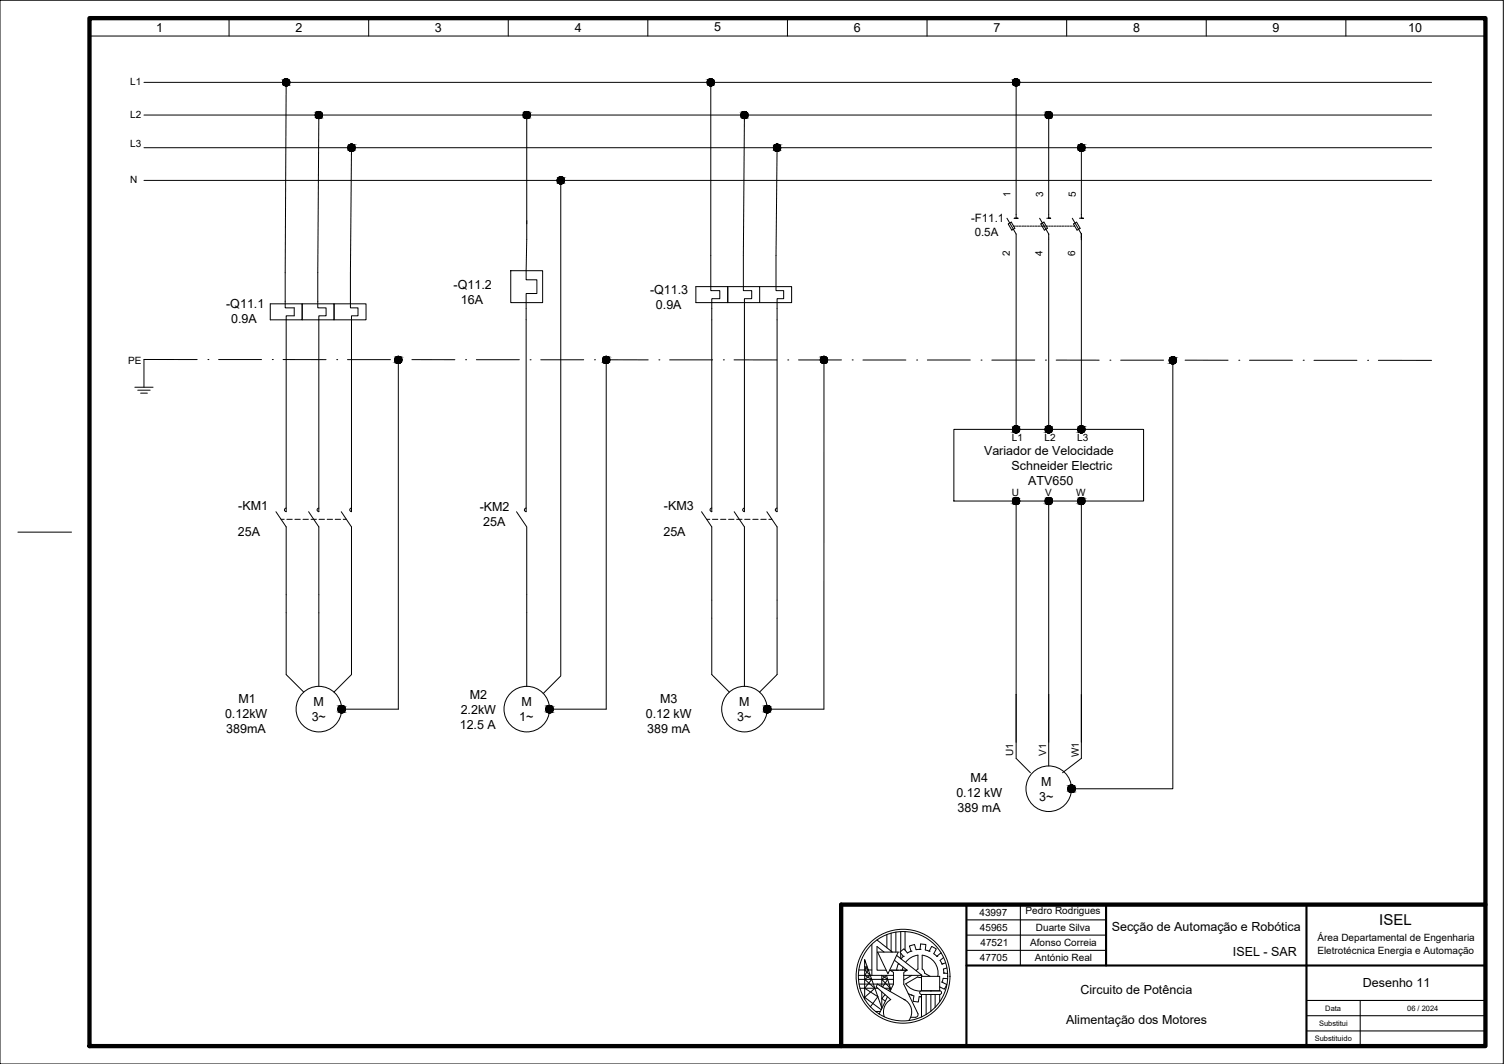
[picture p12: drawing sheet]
<svg xmlns="http://www.w3.org/2000/svg" width="420mm" height="297mm" viewBox="0 0 420 297" stroke-linecap="round" stroke-linejoin="round" font-family="sans-serif">
<defs><g id="words">
<text font-size="4.2" x="385.3" y="258.4">ISEL</text>
<g font-size="3.5">
<text x="43.6" y="8.8">1</text>
<text x="82.5" y="8.8">2</text>
<text x="121.5" y="8.8">3</text>
<text x="160.6" y="8.8">4</text>
<text x="199.5" y="8.8">5</text>
<text x="238.5" y="8.8">6</text>
<text x="277.5" y="8.8">7</text>
<text x="316.5" y="8.8">8</text>
<text x="355.5" y="8.8">9</text>
<text x="393.4" y="8.8">10</text>
<text x="126.7" y="80.8">-Q11.2</text>
<text x="181.6" y="82">-Q11.3</text>
<text x="63.2" y="86.1">-Q11.1</text>
<text x="128.7" y="85">16A</text>
<text x="183.2" y="86.2">0.9A</text>
<text x="64.6" y="90.3">0.9A</text>
<text x="274.9" y="126.9">Variador de Velocidade</text>
<text x="282.6" y="131.1">Schneider Electric</text>
<text x="287.2" y="135.3">ATV650</text>
<text x="66.6" y="142.5">-KM1</text>
<text x="134" y="142.6">-KM2</text>
<text x="185.5" y="142.5">-KM3</text>
<text x="66.4" y="149.6">25A</text>
<text x="135" y="146.8">25A</text>
<text x="185.3" y="149.6">25A</text>
<text x="66.6" y="196.3">M1</text>
<text x="87.6" y="197.1">M</text>
<text x="131.2" y="195.2">M2</text>
<text x="145.7" y="197.1">M</text>
<text x="184.4" y="196.2">M3</text>
<text x="206.5" y="197.1">M</text>
<text x="62.9" y="200.5">0.12kW</text>
<text x="87.1" y="201.3">3~</text>
<text x="128.4" y="203.5">12.5 A</text>
<text x="128.7" y="199.4">2.2kW</text>
<text x="145" y="201.3">1~</text>
<text x="180.4" y="200.4">0.12 kW</text>
<text x="206" y="201.3">3~</text>
<text x="63.2" y="204.6">389mA</text>
<text x="180.8" y="204.6">389 mA</text>
<text x="271.1" y="218.4">M4</text>
<text x="290.9" y="219.3">M</text>
<text x="267.2" y="222.5">0.12 kW</text>
<text x="267.5" y="226.7">389 mA</text>
<text x="290.3" y="223.5">3~</text>
<text x="310.6" y="259.8">Secção de Automação e Robótica</text>
<text x="344.4" y="266.9">ISEL - SAR</text>
<text x="380.7" y="275.7">Desenho 11</text>
<text x="301.8" y="277.6">Circuito de Potência</text>
<text x="297.8" y="285.9">Alimentação dos Motores</text>
</g>
<g font-size="3.2">
<text x="271.3" y="62">-F11.1</text>
<text x="272.3" y="65.9">0.5A</text>
</g>
<g font-size="2.8">
<text x="36.4" y="23.7">L1</text>
<text x="36.4" y="32.8">L2</text>
<text x="36.4" y="41">L3</text>
<text x="36.4" y="51.1">N</text>
<text x="282.3" y="54.9" transform="rotate(-90 282.3 54.9)">1</text>
<text x="291.4" y="55" transform="rotate(-90 291.4 55)">3</text>
<text x="300.5" y="55" transform="rotate(-90 300.5 55)">5</text>
<text x="282.1" y="71.4" transform="rotate(-90 282.1 71.4)">2</text>
<text x="291.2" y="71.4" transform="rotate(-90 291.2 71.4)">4</text>
<text x="300.3" y="71.4" transform="rotate(-90 300.3 71.4)">6</text>
<text x="35.8" y="101.6">PE</text>
<text x="282.7" y="123.1">L1</text>
<text x="291.8" y="123.1">L2</text>
<text x="300.9" y="123.1">L3</text>
<text x="282.6" y="138.5">U</text>
<text x="292" y="138.5">V</text>
<text x="300.6" y="138.6">W</text>
<text x="283.1" y="211.2" transform="rotate(-90 283.1 211.2)">U1</text>
<text x="292.2" y="211" transform="rotate(-90 292.2 211)">V1</text>
<text x="301.3" y="211.4" transform="rotate(-90 301.3 211.4)">W1</text>
<text x="273.6" y="255.6">43997</text>
<text x="286.5" y="255.3">Pedro Rodrigues</text>
<text x="273.7" y="259.9">45965</text>
<text x="289.4" y="259.9">Duarte Silva</text>
<text x="368.1" y="262.7">Área Departamental de Engenharia</text>
<text x="273.7" y="268.4">47705</text>
<text x="273.9" y="264.2">47521</text>
<text x="287.8" y="264.2">Afonso Correia</text>
<text x="289.1" y="268.4">António Real</text>
<text x="368" y="266.2">Eletrotécnica Energia e Automação</text>
</g>
<g font-size="2.1">
<text x="368.5" y="286.4">Substitui</text>
<text x="370.2" y="282.2">Data</text>
<text x="393.1" y="282.2">06 / 2024</text>
<text x="367.3" y="290.7">Substituido</text>
</g>
</g></defs>
<!-- layer: LEGENDA -->
<path d="M25 5.1h390v286.9h-390zM235 252.5h180" fill="none" stroke="#000" stroke-width="1.2"/>
<!-- layer: 0 -->
<g fill="none" stroke="#000" stroke-width=".28">
<path d="M0 .1h420v296.9h-420zM25 10.1v-5v5M25 10.1h390M64 5.1v5M103 5.1v5M142 5.1v5M181 5.1v5M220 5.1v5M259 5.1v5M298 5.1v5M337 5.1v5M376 5.1v5"/>
<path d="M40.2 23h359.7M40.2 32.1h359.7M79.9 23l-.2 62.9h2.5v2.3h-2.3v54.7M89.1 32.1l-.3 53.8h2.3v2.3h-2v54.7M147.2 32.1l-.2 46h3v3.8h-3v61M198.6 23v58.1h2.5v2.3h-2.3v59.5M208 32.1l-.3 49h2.3v2.3h-2v59.5M283.9 23v37.9h-.6M293 32.1v28.8h.5h-1.1M40.2 41.2h359.7M40.2 50.4h359.7M98.2 41.2l-.3 44.7h2.1v2.3h-1.8v54.7"/>
<path d="M156.7 50.4v138.3l-4.9 4.9M217.1 41.2l-.3 39.9h2.1v2.3h-1.8v59.5M302.1 41.2v19.7h.5h-1M142.7 75.6h8.9v8.9h-8.9zM281.3 60.9l2.6 4.4v54.6M281.6 62.5l.9-.5 1 1.7-.8 .5zM283.2 63.1h.5M284 63.1h.5M284.4 60.9h-.5h.5M284.7 63.1h.5M285.5 63.1h.5M286.2 63.1h.5"/>
<path d="M287 63.1h.4M287.7 63.1h.5M288.5 63.1h.4M289.2 63.1h.5M289.9 63.1h.5M290.4 60.9l2.6 4.4v54.6M290.7 63.1h.5M290.8 62.5l.8-.5 1 1.7-.8 .5zM291.4 63.1h.6M292.2 63.1h.5M292.9 63.1h.6M293 65.3h.1"/>
<path d="M293.7 63.1h.5M294.4 63.1h.6M295.2 63.1h.5M296 63.1h.5M296.7 63.1h.5M297.5 63.1h.4M298.2 63.1h.5M299 63.1h.4M299.6 60.9l2.5 4.4M299.7 63.1h.5M299.9 62.5l.9-.5 1 1.7-.9 .5zM302.1 66.4v.5"/>
<path d="M302.1 65.3v1.1M302.1 66.4h.1M302.1 65.3h.1M302.1 65.3v54.6M75.5 84.8h8.9v4.5h-8.9zM84.4 84.8h8.9v4.5h-8.9zM93.3 84.8h9v4.5h-9zM194.4 80h8.9v4.5h-8.9zM203.3 80h8.9v4.5h-8.9zM212.2 80h8.9v4.5h-8.9M37.7 108.1h5.1M38.5 108.9h3.5"/>
<path d="M39.3 109.8h1.9M40.2 100.4v7.7M111.3 100.5v97.5M169.4 100.5v97.5M230.2 100.4v97.6M266.5 119.9h53v20h-53zM327.6 100.6v119.6h-28.3M283.9 139.9v71.8l3.9 4M293 139.9v73.9M302.1 139.9v71.8l-5.3 4M5 148.6h15M77.1 142.9l2.8 4.2v41.2l5 4.9"/>
<path d="M78.5 145h.9M80 141.8a.5 .5 0 0 0-.5 .5 .5 .5 0 0 0 .5 .5M80.1 145h1.5M82.4 145h1.5M84.6 145h1.5M86.2 142.9l2.9 4.2v44.5M86.9 145h1.5M89.1 141.8a.5 .5 0 0 0-.5 .5 .5 .5 0 0 0 .5 .5M89.1 145h1.5M91.4 145h1.5M93.6 145h1.5M95.3 142.9l2.9 4.2v41.2l-4.9 4.9"/>
<path d="M95.9 145h.9M98.2 141.8a.5 .5 0 0 0-.5 .5 .5 .5 0 0 0 .5 .5M144.3 142.9l2.9 4.2v44.5M147 141.8a.5 .5 0 0 0-.5 .5 .5 .5 0 0 0 .5 .5M196 142.9l2.8 4.2v41.2l5 4.9M197.4 145h.9M198.9 141.8a.5 .5 0 0 0-.5 .5 .5 .5 0 0 0 .5 .5M199 145h1.5M201.3 145h1.5M203.5 145h1.5M205.1 142.9l2.9 4.2v44.5M205.8 145h1.5"/>
<path d="M208 141.8a.5 .5 0 0 0-.5 .5 .5 .5 0 0 0 .5 .5M208 145h1.5M210.3 145h1.5M212.5 145h1.5M214.2 142.9l2.9 4.2v41.2l-4.9 4.9M214.8 145h.8M217.1 141.8a.5 .5 0 0 0-.5 .5 .5 .5 0 0 0 .5 .5M298.7 219.9l.2 .3M298.9 219.9l-.2 .3M299.1 219.9l.1 .3M299.3 219.9v.3M299.5 219.9l-.1 .3"/>
<path d="M299.6 219.9v.3M299.7 219.9l-.1 .2M299 220v.2M299.7 220l.1 .2M239.8 272.3h9.8M239.8 273.4h9.8M239.9 270.8h3.7M240 274.7h9.6M240.2 275.9h5M241.6 278.9v-11l4.7 13.5M241.6 269.7l1 1.1-1 1.5 1.9 1.1-1.9 2.5 3.6 2.3-2.1 2.9M242.2 269.7l-.6 1.1 1.5 1.5-1.5 1.1 2.8 2.5-2.8 2.5 4.6 3.5"/>
<path d="M243.6 263.6v8.7M245 262.4l4.3 3.4M245.2 265.8h5.7l-2.8 6.1zM246.3 275.4v-3.1l1.7 1.1-1.5 2.2M246.3 276.9v4.6M247 265.8l-2-1.5v6.6h2.6M247.1 275.9h1.6l-2.4-2.5 1.3-1.1 1.3 4M247.2 277.7l-.9 1.1 1 .7M247.8 260.9v3.7M247.9 278.3l-2.3 4.8M248.7 270.9l.9 .6v3.3M248.7 275.9l-.5 .6"/>
<path d="M248.9 260.5v5.3M249.6 274.8l-1 2M249.9 268.1l3.5 2.8h-4.9M250.3 260.2v5.6M250.5 266.7l7.1 5.6h-5.1M250.9 269.1h.1M251 269l-.5 1.9M251.4 270.9h2l-.9 .6v3.3l3.9 8.2v.5l-.5 .5h-1.5M251.6 260.1v5.5M251.6 266.1v1.5M252.3 270l-.2 .9M252.3 267h.1"/>
<path d="M252.4 267l-.7 .7M252.5 279a3.9 3.9 0 0 1 1.4 5.9M252.8 260.1v5.1M252.9 279.2l-7.8-4.5-.3 .8 4 3.5a3.9 3.9 0 0 0-1.8 4.9M253 268.7l1.8-1.5 1.6-.5v3.8l-.5 .5M253.7 277.4l1.6 .6-.2 1.5 1.4 .2 .3-1.4h.6M254.5 265.5l-1 .6-1-1.2-1.1 .9 .9 1.2M254.5 277.8h.1M254.5 265.5h.1M254.7 272.3l-2.2 1.3M257 278.3h.1M257 265h.1"/>
<path d="M257 265l.2-1.5 1.5 .2-.2 1.5 1.1 .3M257 265l-1.1 .1-.4-1.4-1.4 .4 .4 1.4M257.4 272.6h5.1v4h-5.1zM257.4 277.6v6.3M257.4 277.6h5.1M257.4 276.6h5.1M257.4 272.8l-1-.1-3.4 2 1.5 1.3 1.3 .5 1.4 .2M257.4 276.6a.52 .52 0 0 0-.5 .5 .52 .52 0 0 0 .5 .5M258.7 277.6v5.6M259.6 265.5l.7-1.3 1.3 .7-.7 1.3 .8 .8M259.6 265.5h.1M260.1 277.6v4.7"/>
<path d="M261.2 277.6v3.6M261.7 267h.1M262 272.6a5 5 0 0 0-4.4-5.9v3.8l.5 .5 .2 .7 1.5 .9M262.5 277.6v2.1M262.5 276.6a.52 .52 0 0 1 .5 .5 .52 .52 0 0 1-.5 .5M263 266.2l-.1-.2-1.2 1M263.1 274.2l1.4 .7-.7 1.3-1.3-.7M263.1 269.1h.1M263.1 274.2h.1M263.5 273.1l1.2 .1M263.5 273.1l-.4 1.1M263.6 267.3l-1 .8 .5 1"/>
<path d="M263.6 271.7h.1M263.6 271.7h1.1M264.2 268.8l-1.1 .3M264.5 270.2l-.9 .3 .1 1.1M244.6 282.4h1.3"/>
<circle cx="89.1" cy="198" r="6.4"/>
<circle cx="147.2" cy="198" r="6.4"/>
<circle cx="208" cy="198" r="6.4"/>
<circle cx="293" cy="220.2" r="6.4"/>
<circle cx="252.3" cy="272.5" r="12.5"/>
<circle cx="252.3" cy="272.5" r="13.1"/>
</g>
<!-- layer: LEGENDA -->
<path d="M270 252.5v39.5M309 252.5v17M365 252.5v39.5M270 269.5h145" fill="none" stroke="#000" stroke-width=".59"/>
<path d="M270 256.8h39M285.1 252.5v17M270 265.3h39M270 261.1h39M365 279.3h50M365 283.6h50M365 287.8h50" fill="none" stroke="#000" stroke-width=".3"/>
<!-- layer: 0 -->
<path d="M380 279.3v12.7" fill="none" stroke="#000" stroke-width=".3"/>
<path d="M235 252.5v39.5" fill="none" stroke="#000" stroke-width="1.2"/>
<!-- layer: PE -->
<g fill="none" stroke="#000" stroke-width=".28">
<path d="M40.2 100.4h14.9M58.1 100.4h.1M61.1 100.4h12M76.1 100.4h.1M79.1 100.4h12M94.1 100.4h.1M97.1 100.4h12M112.1 100.4h.1M115.1 100.4h12M130.1 100.4h.1M133.1 100.4h12M148.1 100.4h.1"/>
<path d="M151.1 100.4h12M166.1 100.4h.1M169.1 100.4l12 .1M184.1 100.5h.1M187.1 100.5h12M202.1 100.5h.1M205.1 100.5h12M220.1 100.5h.1M223.1 100.5h12M238.1 100.5h.1M241.1 100.5h12M256.1 100.5h.1"/>
<path d="M259.1 100.5h12M274.1 100.5h.1M277.1 100.5h12M292.1 100.5h.1M295.1 100.5h12M310.1 100.5h.1M313.1 100.5h12M328.1 100.5h.1M331.1 100.5l12 .1M346.1 100.6h.1M349.1 100.6h12M364.1 100.6h.1"/>
<path d="M367.1 100.6h12M382.1 100.6h.1M385.1 100.6h14.8M95.4 198h15.9M153.5 198h15.9M214.3 198h15.9"/>
</g>
<!-- layer: 0 -->
<g fill="#000" stroke="#000" stroke-width=".28">
<path d="M79.7 24h.5zM79.8 22h.3zM88.9 33.1h.4zM88.9 31.1h.3zM146.9 33.1h.5zM147 31.1h.3zM198.3 24h.5zM198.4 22h.3zM207.8 33.1h.4zM207.8 31.1h.3zM283.6 24h.5zM283.7 22h.3z"/>
<path d="M292.8 33.1h.4zM292.8 31.1h.3zM98 42.2h.4zM98 40.2h.3zM156.4 51.3h.5zM156.5 49.4h.3zM216.9 42.2h.4zM216.9 40.2h.3zM301.9 42.2h.4zM302 40.2h.2zM111.1 99.5h.3zM169.2 99.5h.3z"/>
<path d="M230 99.5h.3zM327.5 99.6h.2zM111.1 101.5h.4zM169.1 101.5h.5zM230 101.5h.4zM283.7 118.9h.3zM292.8 118.9h.3zM302 118.9h.2zM327.4 101.6h.5zM283.6 120.8h.5zM283.7 138.9h.3zM292.8 120.8h.4z"/>
<path d="M292.8 138.9h.3zM301.9 120.8h.4zM302 138.9h.2zM283.6 140.9h.5zM292.8 140.9h.4zM301.9 140.9h.4z"/>
<path d="M79.7 24h.4zM79.8 24h.3z"/>
<path d="M79.8 22h.4zM79.7 22h.5z"/>
<path d="M79.7 22l.6 .1zM79.6 22.1h.7z"/>
<path d="M79.6 22.1h.8zM79.5 22.1h.9z"/>
<path d="M79.6 23.9h.7zM79.6 23.9l.6 .1z"/>
<path d="M79.5 22.1h.9zM79.5 22.1h.9z"/>
<path d="M79.5 23.9h.9zM79.5 23.9h.8z"/>
<path d="M79.5 22.1l1 .1zM79.4 22.2h1.1z"/>
<path d="M79.5 23.9h.9zM79.5 23.9h.9z"/>
<path d="M79.4 22.2l1.2 .1zM79.3 22.3h1.3z"/>
<path d="M79.4 23.8h1.1zM79.4 23.8l1 .1z"/>
<path d="M79.3 22.3h1.4zM79.2 22.3h1.5z"/>
<path d="M79.3 23.8h1.3zM79.3 23.8h1.2z"/>
<path d="M79.2 22.3l1.5 .1zM79.2 22.4h1.5z"/>
<path d="M79.2 23.7h1.5zM79.2 23.7l1.4 .1z"/>
<path d="M79.2 22.4l1.6 .1zM79.2 22.4l1.6 .1z"/>
<path d="M79.2 23.6h1.5zM79.2 23.6l1.5 .1z"/>
<path d="M79.1 22.5h1.7zM79.1 22.5h1.7z"/>
<path d="M79.1 23.5h1.7zM79.1 23.5l1.6 .1z"/>
<path d="M79.1 22.5l1.8 .1zM79.1 22.5l1.8 .1z"/>
<path d="M79.1 23.5h1.7zM79.1 23.5h1.7z"/>
<path d="M79 22.6l1.9 .1zM79 22.6l1.9 .1z"/>
<path d="M79 23.4h1.9zM79 23.4l1.8 .1z"/>
<path d="M79 22.7l1.9 .1zM79 22.7l1.9 .1z"/>
<path d="M79 23.3h1.9zM79 23.3l1.9 .1z"/>
<path d="M79 22.8l1.9 .1zM79 22.8l1.9 .1z"/>
<path d="M79 22.9l1.9 .1zM79 22.9l1.9 .1z"/>
<path d="M79 23l1.9 .1zM79 23l1.9 .1z"/>
<path d="M79 23.1l1.9 .1zM79 23.1l1.9 .1z"/>
<path d="M79 23.2h1.9zM79 23.2l1.9 .1z"/>
<path d="M88.9 33.1h.3zM88.9 33.1h.3z"/>
<path d="M88.9 31.1h.4zM88.9 31.1h.4z"/>
<path d="M88.9 31.1l.5 .1zM88.8 31.2h.6z"/>
<path d="M88.8 31.2h.7zM88.7 31.2h.8z"/>
<path d="M88.8 33.1h.6zM88.8 33.1h.5z"/>
<path d="M88.7 31.2h.9zM88.6 31.2h1z"/>
<path d="M88.7 33h.8zM88.7 33l.7 .1z"/>
<path d="M88.6 31.2l1 .1zM88.6 31.2l1 .1z"/>
<path d="M88.6 33h1zM88.6 33h.9z"/>
<path d="M88.5 31.3l1.2 .1zM88.4 31.4h1.3z"/>
<path d="M88.5 32.9h1.1zM88.5 32.9l1.1 .1z"/>
<path d="M88.4 31.4h1.4zM88.4 31.4h1.4z"/>
<path d="M88.4 32.9h1.3zM88.4 32.9h1.2z"/>
<path d="M88.3 31.4l1.6 .1zM88.3 31.5h1.6z"/>
<path d="M88.3 32.8h1.5zM88.3 32.8l1.4 .1z"/>
<path d="M88.3 31.5l1.6 .1zM88.3 31.5l1.6 .1z"/>
<path d="M88.3 32.7h1.6zM88.3 32.7l1.5 .1z"/>
<path d="M88.2 31.6l1.8 .1zM88.2 31.6l1.8 .1z"/>
<path d="M88.2 32.7h1.7zM88.2 32.7h1.7z"/>
<path d="M88.2 31.7l1.8 .1zM88.2 31.7l1.8 .1z"/>
<path d="M88.2 32.6h1.8zM88.2 32.6l1.7 .1z"/>
<path d="M88.1 31.8h1.9zM88.1 31.8h1.9z"/>
<path d="M88.1 32.5h1.9zM88.1 32.5l1.9 .1z"/>
<path d="M88.1 31.8l1.9 .1zM88.1 31.8l1.9 .1z"/>
<path d="M88.1 32.4h1.9zM88.1 32.4l1.9 .1z"/>
<path d="M88.1 31.9l2 .1zM88.1 31.9l2 .1z"/>
<path d="M88.1 32.3h1.9zM88.1 32.3l1.9 .1z"/>
<path d="M88.1 32l2 .1zM88.1 32l2 .1z"/>
<path d="M88.1 32.1l2 .1zM88.1 32.1l2 .1z"/>
<path d="M88.1 32.2h2zM88.1 32.2l1.9 .1z"/>
<path d="M146.9 33.1h.4zM147 33.1h.3z"/>
<path d="M147 31.1h.4zM146.9 31.1h.5z"/>
<path d="M146.9 31.1l.6 .1zM146.8 31.2h.7z"/>
<path d="M146.8 31.2h.8zM146.7 31.2h.9z"/>
<path d="M146.8 33.1h.7zM146.8 33.1h.6z"/>
<path d="M146.7 31.2h.9zM146.6 31.2h1z"/>
<path d="M146.7 33h.9zM146.7 33l.8 .1z"/>
<path d="M146.6 31.2l1.1 .1zM146.6 31.3h1.1z"/>
<path d="M146.6 33h1zM146.6 33h1z"/>
<path d="M146.6 31.3l1.2 .1zM146.5 31.4h1.3z"/>
<path d="M146.6 32.9h1.1zM146.6 32.9l1 .1z"/>
<path d="M146.5 31.4h1.4zM146.5 31.4h1.4z"/>
<path d="M146.5 32.9h1.3zM146.5 32.9h1.2z"/>
<path d="M146.4 31.4l1.5 .1zM146.4 31.4l1.5 .1z"/>
<path d="M146.4 32.8h1.5zM146.4 32.8l1.4 .1z"/>
<path d="M146.4 31.5l1.6 .1zM146.4 31.5l1.6 .1z"/>
<path d="M146.4 32.7h1.5zM146.4 32.7l1.5 .1z"/>
<path d="M146.3 31.6l1.7 .1zM146.3 31.6l1.7 .1z"/>
<path d="M146.3 32.7h1.7zM146.3 32.7h1.6z"/>
<path d="M146.3 31.7l1.8 .1zM146.3 31.7l1.8 .1z"/>
<path d="M146.3 32.6h1.7zM146.3 32.6l1.7 .1z"/>
<path d="M146.2 31.8h1.9zM146.2 31.8h1.9z"/>
<path d="M146.2 32.5h1.9zM146.2 32.5l1.8 .1z"/>
<path d="M146.2 31.8l1.9 .1zM146.2 31.8l1.9 .1z"/>
<path d="M146.2 32.4h1.9zM146.2 32.4l1.9 .1z"/>
<path d="M146.2 31.9l1.9 .1zM146.2 31.9l1.9 .1z"/>
<path d="M146.2 32.3h1.9zM146.2 32.3l1.9 .1z"/>
<path d="M146.2 32l1.9 .1zM146.2 32l1.9 .1z"/>
<path d="M146.2 32.1l1.9 .1zM146.2 32.1l1.9 .1z"/>
<path d="M146.2 32.2h1.9zM146.2 32.2l1.9 .1z"/>
<path d="M198.3 24h.4zM198.4 24h.3z"/>
<path d="M198.4 22h.4zM198.3 22h.5z"/>
<path d="M198.3 22l.6 .1zM198.2 22.1h.7z"/>
<path d="M198.2 22.1h.8zM198.1 22.1h.9z"/>
<path d="M198.2 23.9h.7zM198.2 23.9l.6 .1z"/>
<path d="M198.1 22.1h1zM198.1 22.1h1z"/>
<path d="M198.1 23.9h.9zM198.1 23.9h.8z"/>
<path d="M198.1 22.1l1 .1zM198.1 22.1l1 .1z"/>
<path d="M198.1 23.9h1zM198.1 23.9h.9z"/>
<path d="M198 22.2l1.2 .1zM197.9 22.3h1.3z"/>
<path d="M198 23.8h1.1zM198 23.8l1.1 .1z"/>
<path d="M197.9 22.3h1.4zM197.9 22.3h1.4z"/>
<path d="M197.9 23.8h1.3zM197.9 23.8h1.2z"/>
<path d="M197.8 22.3l1.5 .1zM197.8 22.4h1.5z"/>
<path d="M197.8 23.7h1.5zM197.8 23.7l1.4 .1z"/>
<path d="M197.8 22.4l1.6 .1zM197.8 22.4l1.6 .1z"/>
<path d="M197.8 23.6h1.5zM197.8 23.6l1.5 .1z"/>
<path d="M197.7 22.5h1.7zM197.7 22.5h1.7z"/>
<path d="M197.7 23.5h1.7zM197.7 23.5l1.6 .1z"/>
<path d="M197.7 22.5l1.8 .1zM197.7 22.5l1.8 .1z"/>
<path d="M197.7 23.5h1.7zM197.7 23.5h1.7z"/>
<path d="M197.6 22.6l1.9 .1zM197.6 22.6l1.9 .1z"/>
<path d="M197.6 23.4h1.9zM197.6 23.4l1.8 .1z"/>
<path d="M197.6 22.7l1.9 .1zM197.6 22.7l1.9 .1z"/>
<path d="M197.6 23.3h1.9zM197.6 23.3l1.9 .1z"/>
<path d="M197.6 22.8l1.9 .1zM197.6 22.8l1.9 .1z"/>
<path d="M197.6 22.9l2 .1zM197.6 22.9l2 .1z"/>
<path d="M197.6 23.1l1.9 .1zM197.6 23.1l1.9 .1z"/>
<path d="M197.6 23.2h1.9zM197.6 23.2l1.9 .1z"/>
<path d="M197.6 23h2zM197.6 23l1.9 .1z"/>
<path d="M207.8 33.1h.3zM207.8 33.1h.3z"/>
<path d="M207.8 31.1h.4zM207.8 31.1h.4z"/>
<path d="M207.8 31.1l.5 .1zM207.6 31.2h.7z"/>
<path d="M207.6 31.2h.8zM207.6 31.2h.8z"/>
<path d="M207.6 33.1h.7zM207.6 33.1h.6z"/>
<path d="M207.6 31.2h.8zM207.5 31.2h.9z"/>
<path d="M207.6 33h.8zM207.6 33l.7 .1z"/>
<path d="M207.5 31.2l1.1 .1zM207.4 31.3h1.2z"/>
<path d="M207.5 33h.9zM207.5 33h.9z"/>
<path d="M207.4 31.3l1.2 .1zM207.3 31.4h1.3z"/>
<path d="M207.4 32.9h1.2zM207.4 32.9l1 .1z"/>
<path d="M207.3 31.4h1.4zM207.3 31.4h1.4z"/>
<path d="M207.3 32.9h1.3zM207.3 32.9h1.3z"/>
<path d="M207.2 31.4l1.5 .1zM207.2 31.4l1.5 .1z"/>
<path d="M207.2 32.8h1.5zM207.2 32.8l1.4 .1z"/>
<path d="M207.2 31.5l1.6 .1zM207.2 31.5l1.6 .1z"/>
<path d="M207.2 32.7h1.5zM207.2 32.7l1.5 .1z"/>
<path d="M207.1 31.6l1.8 .1zM207.1 31.6l1.8 .1z"/>
<path d="M207.1 32.7h1.7zM207.1 32.7h1.6z"/>
<path d="M207.1 31.7l1.8 .1zM207.1 31.7l1.8 .1z"/>
<path d="M207.1 32.6h1.8zM207.1 32.6l1.7 .1z"/>
<path d="M207.1 31.8h1.8zM207.1 31.8h1.8z"/>
<path d="M207.1 32.5h1.8zM207.1 32.5l1.8 .1z"/>
<path d="M207 31.8l2 .1zM207 31.8l2 .1z"/>
<path d="M207 32.4h1.9zM207 32.4l1.9 .1z"/>
<path d="M207 31.9l2 .1zM207 31.9l2 .1z"/>
<path d="M207 32l2 .1zM207 32l2 .1z"/>
<path d="M207 32.1l2 .1zM207 32.1l2 .1z"/>
<path d="M207 32.2l2 .1zM207 32.2l2 .1z"/>
<path d="M207 32.3h2zM207 32.3l1.9 .1z"/>
<path d="M283.6 24h.4zM283.7 24h.3z"/>
<path d="M283.7 22h.4zM283.6 22h.5z"/>
<path d="M283.6 22l.6 .1zM283.5 22.1h.7z"/>
<path d="M283.5 22.1h.8zM283.4 22.1h.9z"/>
<path d="M283.5 23.9h.7zM283.5 23.9l.6 .1z"/>
<path d="M283.4 22.1h1zM283.4 22.1h1z"/>
<path d="M283.4 23.9h.9zM283.4 23.9h.8z"/>
<path d="M283.4 22.1l1 .1zM283.4 22.1l1 .1z"/>
<path d="M283.4 23.9h1zM283.4 23.9h.9z"/>
<path d="M283.3 22.2l1.2 .1zM283.2 22.3h1.3z"/>
<path d="M283.3 23.8h1.1zM283.3 23.8l1.1 .1z"/>
<path d="M283.2 22.3h1.4zM283.2 22.3h1.4z"/>
<path d="M283.2 23.8h1.3zM283.2 23.8h1.2z"/>
<path d="M283.1 22.3l1.5 .1zM283.1 22.4h1.5z"/>
<path d="M283.1 23.7h1.5zM283.1 23.7l1.4 .1z"/>
<path d="M283.1 22.4l1.6 .1zM283.1 22.4l1.6 .1z"/>
<path d="M283.1 23.6h1.5zM283.1 23.6l1.5 .1z"/>
<path d="M283 22.5h1.7zM283 22.5h1.7z"/>
<path d="M283 23.5h1.7zM283 23.5l1.6 .1z"/>
<path d="M283 22.5l1.8 .1zM283 22.5l1.8 .1z"/>
<path d="M283 23.5h1.7zM283 23.5h1.7z"/>
<path d="M282.9 22.6l1.9 .1zM282.9 22.6l1.9 .1z"/>
<path d="M282.9 23.4h1.9zM282.9 23.4l1.8 .1z"/>
<path d="M282.9 22.7l1.9 .1zM282.9 22.7l1.9 .1z"/>
<path d="M282.9 23.3h1.9zM282.9 23.3l1.9 .1z"/>
<path d="M282.9 22.8l1.9 .1zM282.9 22.8l1.9 .1z"/>
<path d="M282.9 22.9l2 .1zM282.9 22.9l2 .1z"/>
<path d="M282.9 23.1l1.9 .1zM282.9 23.1l1.9 .1z"/>
<path d="M282.9 23.2h1.9zM282.9 23.2l1.9 .1z"/>
<path d="M282.9 23h2zM282.9 23l1.9 .1z"/>
<path d="M292.8 33.1h.3zM292.8 33.1h.3z"/>
<path d="M292.8 31.1h.4zM292.8 31.1h.4z"/>
<path d="M292.8 31.1l.5 .1zM292.7 31.2h.6z"/>
<path d="M292.7 31.2h.7zM292.6 31.2h.8z"/>
<path d="M292.7 33.1h.6zM292.7 33.1h.5z"/>
<path d="M292.6 31.2h.9zM292.5 31.2h1z"/>
<path d="M292.6 33h.8zM292.6 33l.7 .1z"/>
<path d="M292.5 31.2l1.1 .1zM292.4 31.3h1.2z"/>
<path d="M292.5 33h1zM292.5 33h.9z"/>
<path d="M292.4 31.3l1.2 .1zM292.3 31.4h1.3z"/>
<path d="M292.4 32.9h1.2zM292.4 32.9l1.1 .1z"/>
<path d="M292.3 31.4h1.4zM292.3 31.4h1.4z"/>
<path d="M292.3 32.9h1.3zM292.3 32.9h1.3z"/>
<path d="M292.3 31.4l1.5 .1zM292.2 31.5h1.6z"/>
<path d="M292.3 32.8h1.4zM292.3 32.8l1.3 .1z"/>
<path d="M292.2 31.5l1.6 .1zM292.2 31.5l1.6 .1z"/>
<path d="M292.2 32.7h1.6zM292.2 32.7l1.5 .1z"/>
<path d="M292.1 31.6l1.8 .1zM292.1 31.6l1.8 .1z"/>
<path d="M292.1 32.7h1.7zM292.1 32.7h1.7z"/>
<path d="M292.1 31.7l1.8 .1zM292.1 31.7l1.8 .1z"/>
<path d="M292.1 32.6h1.8zM292.1 32.6l1.7 .1z"/>
<path d="M292.1 31.8h1.8zM292.1 31.8h1.8z"/>
<path d="M292.1 32.5h1.8zM292.1 32.5l1.8 .1z"/>
<path d="M292 31.8l2 .1zM292 31.8l2 .1z"/>
<path d="M292 32.4h1.9zM292 32.4l1.9 .1z"/>
<path d="M292 31.9l2 .1zM292 31.9l2 .1z"/>
<path d="M292 32l2 .1zM292 32l2 .1z"/>
<path d="M292 32.2l2 .1zM292 32.2l2 .1z"/>
<path d="M292 32.3h2zM292 32.3l1.9 .1z"/>
<path d="M292 32.1h2zM292 32.1l2 .1z"/>
<path d="M98 42.2h.3zM98 42.2h.3z"/>
<path d="M98 40.2l.4 .1zM98 40.3h.4z"/>
<path d="M98 40.3h.5zM97.9 40.3h.6z"/>
<path d="M97.9 40.3h.7zM97.8 40.3h.8z"/>
<path d="M97.9 42.2h.6zM97.9 42.2h.5z"/>
<path d="M97.8 40.3l.9 .1zM97.7 40.4h1z"/>
<path d="M97.8 42.1h.8zM97.8 42.1l.7 .1z"/>
<path d="M97.7 40.4h1.1zM97.7 40.4h1.1z"/>
<path d="M97.7 42.1h1zM97.7 42.1h.9z"/>
<path d="M97.6 40.4l1.2 .1zM97.5 40.5h1.3z"/>
<path d="M97.6 42.1h1.2zM97.6 42.1h1.1z"/>
<path d="M97.5 40.5h1.4zM97.5 40.5h1.4z"/>
<path d="M97.5 42h1.3zM97.5 42l1.3 .1z"/>
<path d="M97.5 40.5l1.5 .1zM97.5 40.5l1.5 .1z"/>
<path d="M97.5 41.9h1.4zM97.5 41.9l1.3 .1z"/>
<path d="M97.4 40.6l1.6 .1zM97.4 40.6l1.6 .1z"/>
<path d="M97.4 41.9h1.6zM97.4 41.9h1.5z"/>
<path d="M97.3 40.7l1.8 .1zM97.3 40.7l1.8 .1z"/>
<path d="M97.3 41.8h1.7zM97.3 41.8l1.7 .1z"/>
<path d="M97.3 40.8l1.8 .1zM97.3 40.8l1.8 .1z"/>
<path d="M97.3 41.7h1.8zM97.3 41.7l1.7 .1z"/>
<path d="M97.3 40.9l1.8 .1zM97.3 40.9l1.8 .1z"/>
<path d="M97.3 41.6h1.8zM97.3 41.6l1.8 .1z"/>
<path d="M97.2 41h2zM97.2 41h2z"/>
<path d="M97.2 41.5h1.9zM97.2 41.5l1.9 .1z"/>
<path d="M97.2 41l2 .2zM97.2 41l2 .2z"/>
<path d="M97.2 41.4h2zM97.2 41.4l1.9 .1z"/>
<path d="M97.2 41.2h2zM97.2 41.2h2z"/>
<path d="M97.2 41.2l2 .1zM97.2 41.2l2 .1z"/>
<path d="M97.2 41.3h2zM97.2 41.3l2 .1z"/>
<path d="M156.4 51.3l.4 .1zM156.5 51.4h.3z"/>
<path d="M156.5 49.4h.4zM156.4 49.4h.5z"/>
<path d="M156.4 49.4h.6zM156.3 49.4h.7z"/>
<path d="M156.3 49.4l.8 .1zM156.3 49.5h.8z"/>
<path d="M156.3 51.3h.7zM156.3 51.3h.6z"/>
<path d="M156.3 49.5h.8zM156.1 49.5h1z"/>
<path d="M156.3 51.3h.8zM156.3 51.3h.7z"/>
<path d="M156.1 49.5h1.1zM156.1 49.5h1.1z"/>
<path d="M156.1 51.2h1zM156.1 51.2l1 .1z"/>
<path d="M156.1 49.5l1.2 .1zM156 49.6h1.3z"/>
<path d="M156.1 51.2h1.1zM156.1 51.2h1z"/>
<path d="M156 49.6l1.4 .1zM156 49.6l1.4 .1z"/>
<path d="M156 51.1h1.3zM156 51.1l1.2 .1z"/>
<path d="M155.9 49.7h1.5zM155.9 49.7h1.5z"/>
<path d="M155.9 51.1h1.5zM155.9 51.1h1.4z"/>
<path d="M155.9 49.7l1.6 .1zM155.9 49.7l1.6 .1z"/>
<path d="M155.9 51h1.5zM155.9 51l1.5 .1z"/>
<path d="M155.8 49.8l1.7 .1zM155.8 49.8l1.7 .1z"/>
<path d="M155.8 50.9h1.7zM155.8 50.9l1.6 .1z"/>
<path d="M155.8 49.9l1.8 .1zM155.8 49.9l1.8 .1z"/>
<path d="M155.8 50.8h1.7zM155.8 50.8l1.7 .1z"/>
<path d="M155.7 50l1.9 .1zM155.7 50l1.9 .1z"/>
<path d="M155.7 50.7h1.9zM155.7 50.7l1.8 .1z"/>
<path d="M155.7 50.1l1.9 .1zM155.7 50.1l1.9 .1z"/>
<path d="M155.7 50.6h1.9zM155.7 50.6l1.9 .1z"/>
<path d="M155.7 50.2l1.9 .1zM155.7 50.2l1.9 .1z"/>
<path d="M155.7 50.6h1.9zM155.7 50.6h1.9z"/>
<path d="M155.7 50.3l1.9 .1zM155.7 50.3l1.9 .1z"/>
<path d="M155.7 50.4h1.9zM155.7 50.4h1.9z"/>
<path d="M155.7 50.4h1.9zM155.7 50.4l1.9 .2z"/>
<path d="M216.9 42.2h.3zM216.9 42.2h.3z"/>
<path d="M216.9 40.2l.4 .1zM216.9 40.3h.4z"/>
<path d="M216.9 40.3h.5zM216.8 40.3h.6z"/>
<path d="M216.8 40.3h.7zM216.7 40.3h.8z"/>
<path d="M216.8 42.2h.6zM216.8 42.2h.5z"/>
<path d="M216.7 40.3l.9 .1zM216.6 40.4h1z"/>
<path d="M216.7 42.1h.8zM216.7 42.1l.7 .1z"/>
<path d="M216.6 40.4h1.1zM216.6 40.4h1.1z"/>
<path d="M216.6 42.1h1zM216.6 42.1h.9z"/>
<path d="M216.5 40.4l1.2 .1zM216.4 40.5h1.3z"/>
<path d="M216.5 42.1h1.2zM216.5 42.1h1.1z"/>
<path d="M216.4 40.5h1.4zM216.4 40.5h1.4z"/>
<path d="M216.4 42h1.3zM216.4 42l1.3 .1z"/>
<path d="M216.4 40.5l1.5 .1zM216.4 40.5l1.5 .1z"/>
<path d="M216.4 41.9h1.4zM216.4 41.9l1.3 .1z"/>
<path d="M216.3 40.6l1.6 .1zM216.3 40.6l1.6 .1z"/>
<path d="M216.3 41.9h1.6zM216.3 41.9h1.5z"/>
<path d="M216.3 40.7l1.7 .1zM216.3 40.7l1.7 .1z"/>
<path d="M216.3 41.8h1.6zM216.3 41.8l1.6 .1z"/>
<path d="M216.2 40.8l1.8 .1zM216.2 40.8l1.8 .1z"/>
<path d="M216.2 41.7h1.8zM216.2 41.7l1.7 .1z"/>
<path d="M216.2 40.9l1.8 .1zM216.2 40.9l1.8 .1z"/>
<path d="M216.2 41.6h1.8zM216.2 41.6l1.8 .1z"/>
<path d="M216.1 41h2zM216.1 41h2z"/>
<path d="M216.1 41.5h1.9zM216.1 41.5l1.9 .1z"/>
<path d="M216.1 41l2 .2zM216.1 41l2 .2z"/>
<path d="M216.1 41.4h2zM216.1 41.4l1.9 .1z"/>
<path d="M216.1 41.2h2zM216.1 41.2h2z"/>
<path d="M216.1 41.2l2 .1zM216.1 41.2l2 .1z"/>
<path d="M216.1 41.3h2zM216.1 41.3l2 .1z"/>
<path d="M301.9 42.2h.3zM302 42.2h.2z"/>
<path d="M302 40.2l.3 .1zM301.9 40.3h.4z"/>
<path d="M301.9 40.3h.5zM301.8 40.3h.6z"/>
<path d="M301.8 40.3h.7zM301.7 40.3h.8z"/>
<path d="M301.8 42.2h.6zM301.8 42.2h.5z"/>
<path d="M301.7 40.3l.9 .1zM301.6 40.4h1z"/>
<path d="M301.7 42.1h.8zM301.7 42.1l.7 .1z"/>
<path d="M301.6 40.4h1.1zM301.5 40.4h1.2z"/>
<path d="M301.6 42.1h1zM301.6 42.1h.9z"/>
<path d="M301.5 40.4l1.2 .1zM301.4 40.5h1.3z"/>
<path d="M301.5 42.1h1.2zM301.5 42.1h1.1z"/>
<path d="M301.4 40.5h1.4zM301.4 40.5h1.4z"/>
<path d="M301.4 42h1.3zM301.4 42l1.3 .1z"/>
<path d="M301.4 40.5l1.5 .1zM301.4 40.5l1.5 .1z"/>
<path d="M301.4 41.9h1.4zM301.4 41.9l1.3 .1z"/>
<path d="M301.3 40.6l1.6 .1zM301.3 40.6l1.6 .1z"/>
<path d="M301.3 41.9h1.6zM301.3 41.9h1.5z"/>
<path d="M301.3 40.7l1.7 .1zM301.2 40.8h1.8z"/>
<path d="M301.3 41.8h1.6zM301.3 41.8l1.6 .1z"/>
<path d="M301.2 40.8l1.8 .1zM301.2 40.8l1.8 .1z"/>
<path d="M301.2 41.7h1.8zM301.2 41.7l1.7 .1z"/>
<path d="M301.2 40.9l1.8 .1zM301.2 40.9l1.8 .1z"/>
<path d="M301.2 41.6h1.8zM301.2 41.6l1.8 .1z"/>
<path d="M301.1 41h2zM301.1 41h2z"/>
<path d="M301.1 41.5h1.9zM301.1 41.5l1.9 .1z"/>
<path d="M301.1 41l2 .2zM301.1 41l2 .2z"/>
<path d="M301.1 41.2h2zM301.1 41.2h2z"/>
<path d="M301.1 41.3l2 .1zM301.1 41.3l2 .1z"/>
<path d="M301.1 41.4h2zM301.1 41.4l1.9 .1z"/>
<path d="M301.1 41.2h2zM301.1 41.2l2 .1z"/>
<path d="M111.1 99.5h.4zM111.1 99.5h.4z"/>
<path d="M111.1 99.5h.5zM111 99.5h.6z"/>
<path d="M111 99.5l.7 .1zM110.9 99.6h.8z"/>
<path d="M110.9 99.6h.9zM110.8 99.6h1z"/>
<path d="M110.8 99.6l1.1 .1zM110.7 99.7h1.2z"/>
<path d="M110.7 99.7h1.2zM110.6 99.7h1.3z"/>
<path d="M110.6 99.7l1.4 .1zM110.6 99.7l1.4 .1z"/>
<path d="M110.6 99.8l1.5 .1zM110.6 99.8l1.5 .1z"/>
<path d="M110.5 99.9h1.6zM110.5 99.9h1.6z"/>
<path d="M110.4 99.9l1.8 .1zM110.4 99.9l1.8 .1z"/>
<path d="M169.2 99.5h.4zM169.1 99.5h.5z"/>
<path d="M169.1 99.5h.6zM169 99.5h.7z"/>
<path d="M169 99.5l.8 .1zM169 99.6h.8z"/>
<path d="M169 99.6h.8zM168.8 99.6h1z"/>
<path d="M168.8 99.6l1.1 .1zM168.8 99.7h1.1z"/>
<path d="M168.8 99.7h1.2zM168.7 99.7h1.3z"/>
<path d="M168.7 99.7l1.4 .1zM168.7 99.7l1.4 .1z"/>
<path d="M168.6 99.8l1.5 .1zM168.6 99.8l1.5 .1z"/>
<path d="M168.6 99.9h1.6zM168.6 99.9h1.6z"/>
<path d="M168.5 99.9l1.7 .1zM168.5 99.9l1.7 .1z"/>
<path d="M230 99.5h.4zM230 99.5h.4z"/>
<path d="M230 99.5l.5 .1zM229.8 99.6h.7z"/>
<path d="M229.8 99.6h.8zM229.8 99.6h.8z"/>
<path d="M229.8 99.6h.9zM229.7 99.6h1z"/>
<path d="M229.7 99.6l1.1 .1zM229.7 99.6l1.1 .1z"/>
<path d="M229.6 99.7h1.2zM229.5 99.7h1.3z"/>
<path d="M229.5 99.7l1.4 .1zM229.5 99.7l1.4 .1z"/>
<path d="M229.5 99.8l1.4 .1zM229.4 99.9h1.5z"/>
<path d="M229.4 99.9l1.6 .1zM229.4 99.9l1.6 .1z"/>
<path d="M229.3 100h1.8zM229.3 100h1.8z"/>
<path d="M327.5 99.6h.4zM327.4 99.6h.5z"/>
<path d="M327.4 99.6l.6 .1zM327.3 99.7h.7z"/>
<path d="M327.3 99.7h.8zM327.2 99.7h.9z"/>
<path d="M327.2 99.7h.9zM327.2 99.7h.9z"/>
<path d="M327.2 99.7l1 .1zM327.1 99.8h1.1z"/>
<path d="M327.1 99.8l1.2 .1zM327 99.9h1.3z"/>
<path d="M327 99.9h1.4zM327 99.9h1.4z"/>
<path d="M326.9 99.9l1.5 .1zM326.9 99.9l1.5 .1z"/>
<path d="M326.9 100l1.6 .1zM326.9 100l1.6 .1z"/>
<path d="M111.1 101.5h.3zM111.1 101.5h.3z"/>
<path d="M111 101.4h.6zM111 101.4l.5 .1z"/>
<path d="M110.9 101.4h.8zM110.9 101.4h.7z"/>
<path d="M110.8 101.4h1zM110.8 101.4h.9z"/>
<path d="M110.7 101.3h1.2zM110.7 101.3l1.1 .1z"/>
<path d="M110.6 101.2h1.3zM110.6 101.2l1.3 .1z"/>
<path d="M110.6 101.2h1.4zM110.6 101.2h1.3z"/>
<path d="M110.5 101.1h1.6zM110.5 101.1l1.5 .1z"/>
<path d="M110.4 101h1.7zM110.4 101l1.7 .1z"/>
<path d="M110.4 100l1.8 .1zM110.4 100l1.8 .1z"/>
<path d="M110.4 100.9h1.8zM110.4 100.9l1.7 .1z"/>
<path d="M110.4 100.1l1.8 .1zM110.4 100.1l1.8 .1z"/>
<path d="M110.4 100.8h1.8zM110.4 100.8l1.8 .1z"/>
<path d="M110.3 100.2l2 .1zM110.3 100.2l2 .1z"/>
<path d="M110.3 100.8h1.9zM110.3 100.8h1.9z"/>
<path d="M110.3 100.3l2 .1zM110.3 100.3l2 .1z"/>
<path d="M110.3 100.4l2 .1zM110.3 100.4l2 .1z"/>
<path d="M110.3 100.5l2 .1zM110.3 100.5l2 .1z"/>
<path d="M110.3 100.6l2 .1zM110.3 100.6l2 .1z"/>
<path d="M110.3 100.7h2zM110.3 100.7l1.9 .1z"/>
<path d="M169.1 101.5h.4zM169.2 101.5h.3z"/>
<path d="M169 101.4h.7zM169 101.4l.6 .1z"/>
<path d="M169 101.4h.8zM169 101.4h.7z"/>
<path d="M168.8 101.4h1zM168.8 101.4h1z"/>
<path d="M168.8 101.3h1.1zM168.8 101.3l1 .1z"/>
<path d="M168.7 101.2h1.3zM168.7 101.2l1.2 .1z"/>
<path d="M168.6 101.2h1.5zM168.6 101.2h1.4z"/>
<path d="M168.6 101.1h1.5zM168.6 101.1l1.5 .1z"/>
<path d="M168.5 101h1.7zM168.5 101l1.6 .1z"/>
<path d="M168.5 100l1.8 .1zM168.5 100l1.8 .1z"/>
<path d="M168.5 100.9h1.7zM168.5 100.9l1.7 .1z"/>
<path d="M168.4 100.1l1.9 .1zM168.4 100.1l1.9 .1z"/>
<path d="M168.4 100.8h1.9zM168.4 100.8l1.8 .1z"/>
<path d="M168.4 100.2l1.9 .1zM168.4 100.2l1.9 .1z"/>
<path d="M168.4 100.8h1.9zM168.4 100.8h1.9z"/>
<path d="M168.4 100.3l1.9 .1zM168.4 100.3l1.9 .1z"/>
<path d="M168.4 100.7h1.9zM168.4 100.7l1.9 .1z"/>
<path d="M168.4 100.4l1.9 .1zM168.4 100.4l1.9 .1z"/>
<path d="M168.4 100.5l1.9 .1zM168.4 100.5l1.9 .1z"/>
<path d="M168.4 100.6h1.9zM168.4 100.6l1.9 .1z"/>
<path d="M230 101.5h.3zM230 101.5h.3z"/>
<path d="M229.8 101.4h.7zM229.8 101.4l.6 .1z"/>
<path d="M229.8 101.4h.8zM229.8 101.4h.7z"/>
<path d="M229.7 101.4h1zM229.7 101.4h.9z"/>
<path d="M229.6 101.3h1.2zM229.6 101.3l1.1 .1z"/>
<path d="M229.5 101.2h1.3zM229.5 101.2l1.3 .1z"/>
<path d="M229.5 101.2h1.4zM229.5 101.2h1.3z"/>
<path d="M229.4 101.1h1.5zM229.4 101.1l1.5 .1z"/>
<path d="M229.3 101h1.7zM229.3 101l1.6 .1z"/>
<path d="M229.3 100l1.8 .1zM229.3 100l1.8 .1z"/>
<path d="M229.3 101h1.8zM229.3 101h1.7z"/>
<path d="M229.3 100.1l1.8 .1zM229.3 100.1l1.8 .1z"/>
<path d="M229.3 100.9h1.8zM229.3 100.9l1.8 .1z"/>
<path d="M229.2 100.2l2 .1zM229.2 100.2l2 .1z"/>
<path d="M229.2 100.8h1.9zM229.2 100.8l1.9 .1z"/>
<path d="M229.2 100.3l2 .1zM229.2 100.3l2 .1z"/>
<path d="M229.2 100.4l2 .1zM229.2 100.4l2 .1z"/>
<path d="M229.2 100.6l2 .1zM229.2 100.6l2 .1z"/>
<path d="M229.2 100.7h2zM229.2 100.7l1.9 .1z"/>
<path d="M229.2 100.5h2zM229.2 100.5l2 .1z"/>
<path d="M283.7 118.9h.4zM283.6 118.9h.5z"/>
<path d="M283.6 118.9h.6zM283.5 118.9h.7z"/>
<path d="M283.5 118.9l.8 .1zM283.4 119h.9z"/>
<path d="M283.4 119h1zM283.4 119h1z"/>
<path d="M283.4 119h1zM283.3 119h1.1z"/>
<path d="M283.3 119l1.2 .1zM283.2 119.1h1.3z"/>
<path d="M283.2 119.1l1.4 .1zM283.2 119.1l1.4 .1z"/>
<path d="M283.1 119.2l1.5 .1zM283.1 119.3h1.5z"/>
<path d="M283.1 119.3h1.6zM283.1 119.3h1.6z"/>
<path d="M283 119.3l1.7 .1zM283 119.3l1.7 .1z"/>
<path d="M283 119.4l1.8 .1zM283 119.4l1.8 .1z"/>
<path d="M282.9 119.5l1.9 .1zM282.9 119.5l1.9 .1z"/>
<path d="M282.9 119.6l1.9 .1zM282.9 119.6l1.9 .1z"/>
<path d="M282.9 119.7l1.9 .1zM282.9 119.7l1.9 .1z"/>
<path d="M282.9 119.8l2 .1zM282.9 119.8l2 .1z"/>
<path d="M282.9 120l1.9 .1zM282.9 120l1.9 .1z"/>
<path d="M282.9 119.9h2zM282.9 119.9l1.9 .1z"/>
<path d="M292.8 118.9h.4zM292.8 118.9h.4z"/>
<path d="M292.8 118.9h.5zM292.7 118.9h.6z"/>
<path d="M292.7 118.9l.7 .1zM292.6 119h.8z"/>
<path d="M292.6 119h.9zM292.5 119h1z"/>
<path d="M292.5 119h1.1zM292.4 119h1.2z"/>
<path d="M292.4 119l1.2 .1zM292.3 119.1h1.3z"/>
<path d="M292.3 119.1l1.4 .1zM292.3 119.1l1.4 .1z"/>
<path d="M292.3 119.2l1.5 .1zM292.3 119.2l1.5 .1z"/>
<path d="M292.2 119.3h1.6zM292.2 119.3h1.6z"/>
<path d="M292.1 119.3l1.8 .1zM292.1 119.3l1.8 .1z"/>
<path d="M292.1 119.4l1.8 .1zM292.1 119.4l1.8 .1z"/>
<path d="M292.1 119.5l1.8 .1zM292.1 119.5l1.8 .1z"/>
<path d="M292 119.6l2 .1zM292 119.6l2 .1z"/>
<path d="M292 119.7l2 .1zM292 119.7l2 .1z"/>
<path d="M292 119.8l2 .1zM292 119.8l2 .1z"/>
<path d="M292 120l2 .1zM292 120l2 .1z"/>
<path d="M292 119.9h2zM292 119.9l2 .1z"/>
<path d="M302 118.9h.3zM301.9 118.9h.4z"/>
<path d="M301.9 118.9h.5zM301.8 118.9h.6z"/>
<path d="M301.8 118.9l.7 .1zM301.7 119h.8z"/>
<path d="M301.7 119h.9zM301.6 119h1z"/>
<path d="M301.6 119h1.1zM301.5 119h1.2z"/>
<path d="M301.5 119l1.2 .1zM301.4 119.1h1.3z"/>
<path d="M301.4 119.1l1.4 .1zM301.4 119.1l1.4 .1z"/>
<path d="M301.4 119.2l1.5 .1zM301.4 119.2l1.5 .1z"/>
<path d="M301.3 119.3h1.6zM301.3 119.3h1.6z"/>
<path d="M301.3 119.3l1.7 .1zM301.3 119.3l1.7 .1z"/>
<path d="M301.2 119.4l1.8 .1zM301.2 119.4l1.8 .1z"/>
<path d="M301.2 119.5l1.8 .1zM301.2 119.5l1.8 .1z"/>
<path d="M301.1 119.6l2 .1zM301.1 119.6l2 .1z"/>
<path d="M301.1 119.7l2 .1zM301.1 119.7l2 .1z"/>
<path d="M301.1 119.8l2 .1zM301.1 119.8l2 .1z"/>
<path d="M301.1 120l2 .1zM301.1 120l2 .1z"/>
<path d="M301.1 119.9h2zM301.1 119.9l2 .1z"/>
<path d="M327.4 101.6h.3zM327.5 101.6h.2z"/>
<path d="M327.3 101.5h.7zM327.3 101.5l.6 .1z"/>
<path d="M327.2 101.5h.9zM327.2 101.5h.8z"/>
<path d="M327.2 101.5h.9zM327.2 101.5h.9z"/>
<path d="M327.1 101.4h1.1zM327.1 101.4l1 .1z"/>
<path d="M327 101.4h1.3zM327 101.4h1.2z"/>
<path d="M326.9 101.3h1.5zM326.9 101.3l1.4 .1z"/>
<path d="M326.9 101.2h1.5zM326.9 101.2l1.5 .1z"/>
<path d="M326.8 100.1h1.7zM326.8 100.1h1.7z"/>
<path d="M326.8 101.1h1.7zM326.8 101.1l1.6 .1z"/>
<path d="M326.7 100.1l1.9 .1zM326.7 100.1l1.9 .1z"/>
<path d="M326.7 101.1h1.8zM326.7 101.1h1.8z"/>
<path d="M326.7 100.2l1.9 .1zM326.7 100.2l1.9 .1z"/>
<path d="M326.7 101h1.9zM326.7 101l1.8 .1z"/>
<path d="M326.7 100.3l1.9 .1zM326.7 100.3l1.9 .1z"/>
<path d="M326.7 100.9h1.9zM326.7 100.9l1.9 .1z"/>
<path d="M326.7 100.4l1.9 .1zM326.7 100.4l1.9 .1z"/>
<path d="M326.6 100.5l2 .1zM326.6 100.5l2 .1z"/>
<path d="M326.6 100.6l2 .1zM326.6 100.6l2 .1z"/>
<path d="M326.6 100.7l2 .1zM326.6 100.7l2 .1z"/>
<path d="M326.7 100.8h1.9zM326.7 100.8l1.9 .1z"/>
<path d="M283.6 120.8l.4 .1zM283.7 120.9h.3z"/>
<path d="M283.7 138.9h.4zM283.6 138.9h.5z"/>
<path d="M283.6 138.9h.6zM283.5 138.9h.7z"/>
<path d="M283.5 120.8h.7zM283.5 120.8h.6z"/>
<path d="M283.5 138.9l.8 .1zM283.4 139h.9z"/>
<path d="M283.4 120.8h.9zM283.4 120.8h.8z"/>
<path d="M283.4 139h1zM283.4 139h1z"/>
<path d="M283.4 120.7h1zM283.4 120.7l.9 .1z"/>
<path d="M283.4 139l1 .1zM283.3 139.1h1.1z"/>
<path d="M283.3 120.7h1.1zM283.3 120.7h1.1z"/>
<path d="M283.3 139.1h1.2zM283.2 139.1h1.3z"/>
<path d="M283.2 120.6h1.3zM283.2 120.6l1.2 .1z"/>
<path d="M283.2 139.1l1.4 .1zM283.2 139.1l1.4 .1z"/>
<path d="M283.1 120.6h1.5zM283.1 120.6h1.4z"/>
<path d="M283.1 139.2h1.5zM283.1 139.2h1.5z"/>
<path d="M283.1 120.5h1.5zM283.1 120.5l1.5 .1z"/>
<path d="M283.1 139.2l1.6 .1zM283.1 139.2l1.6 .1z"/>
<path d="M283 120.4h1.7zM283 120.4l1.6 .1z"/>
<path d="M283 139.3l1.7 .1zM283 139.3l1.7 .1z"/>
<path d="M283 120.3h1.7zM283 120.3l1.7 .1z"/>
<path d="M283 139.4l1.8 .1zM283 139.4l1.8 .1z"/>
<path d="M282.9 120.2h1.9zM282.9 120.2l1.8 .1z"/>
<path d="M282.9 139.5l1.9 .1zM282.9 139.5l1.9 .1z"/>
<path d="M282.9 120.1h1.9zM282.9 120.1l1.9 .1z"/>
<path d="M282.9 139.6l1.9 .1zM282.9 139.6l1.9 .1z"/>
<path d="M282.9 120.1h1.9zM282.9 120.1h1.9z"/>
<path d="M282.9 139.7l1.9 .1zM282.9 139.7l1.9 .1z"/>
<path d="M282.9 139.8l2 .1zM282.9 139.8l2 .1z"/>
<path d="M282.9 140l1.9 .1zM282.9 140l1.9 .1z"/>
<path d="M282.9 139.9h2zM282.9 139.9l1.9 .1z"/>
<path d="M292.8 120.8l.3 .1zM292.8 120.9h.3z"/>
<path d="M292.8 138.9h.4zM292.8 138.9h.4z"/>
<path d="M292.8 138.9h.5zM292.7 138.9h.6z"/>
<path d="M292.7 120.8h.6zM292.7 120.8h.5z"/>
<path d="M292.7 138.9l.7 .1zM292.6 139h.8z"/>
<path d="M292.6 120.8h.8zM292.6 120.8h.7z"/>
<path d="M292.6 139h.9zM292.5 139h1z"/>
<path d="M292.5 120.7h1zM292.5 120.7l.9 .1z"/>
<path d="M292.5 139l1.1 .1zM292.4 139.1h1.2z"/>
<path d="M292.4 120.7h1.2zM292.4 120.7h1.1z"/>
<path d="M292.4 139.1h1.2zM292.3 139.1h1.3z"/>
<path d="M292.3 120.6h1.3zM292.3 120.6l1.3 .1z"/>
<path d="M292.3 139.1l1.4 .1zM292.3 139.1l1.4 .1z"/>
<path d="M292.3 120.6h1.4zM292.3 120.6h1.3z"/>
<path d="M292.3 139.2h1.5zM292.2 139.2h1.6z"/>
<path d="M292.2 120.5h1.6zM292.2 120.5l1.5 .1z"/>
<path d="M292.2 139.2l1.6 .1zM292.2 139.2l1.6 .1z"/>
<path d="M292.1 120.4h1.7zM292.1 120.4l1.7 .1z"/>
<path d="M292.1 139.3l1.8 .1zM292.1 139.3l1.8 .1z"/>
<path d="M292.1 120.3h1.8zM292.1 120.3l1.7 .1z"/>
<path d="M292.1 139.4l1.8 .1zM292.1 139.4l1.8 .1z"/>
<path d="M292.1 120.2h1.8zM292.1 120.2l1.8 .1z"/>
<path d="M292.1 139.5l1.8 .1zM292.1 139.5l1.8 .1z"/>
<path d="M292 120.1h1.9zM292 120.1l1.9 .1z"/>
<path d="M292 139.6l2 .1zM292 139.6l2 .1z"/>
<path d="M292 120.1h2zM292 120.1h1.9z"/>
<path d="M292 139.7l2 .1zM292 139.7l2 .1z"/>
<path d="M292 139.8l2 .1zM292 139.8l2 .1z"/>
<path d="M292 140l2 .1zM292 140l2 .1z"/>
<path d="M292 139.9h2zM292 139.9l2 .1z"/>
<path d="M301.9 120.8l.3 .1zM302 120.9h.2z"/>
<path d="M302 138.9h.3zM301.9 138.9h.4z"/>
<path d="M301.9 138.9h.5zM301.8 138.9h.6z"/>
<path d="M301.8 120.8h.6zM301.8 120.8h.5z"/>
<path d="M301.8 138.9l.7 .1zM301.7 139h.8z"/>
<path d="M301.7 120.8h.8zM301.7 120.8h.7z"/>
<path d="M301.7 139h.9zM301.6 139h1z"/>
<path d="M301.6 120.7h1zM301.6 120.7l.9 .1z"/>
<path d="M301.6 139l1.1 .1zM301.5 139.1h1.2z"/>
<path d="M301.5 120.7h1.2zM301.5 120.7h1.1z"/>
<path d="M301.5 139.1h1.2zM301.4 139.1h1.3z"/>
<path d="M301.4 120.6h1.3zM301.4 120.6l1.3 .1z"/>
<path d="M301.4 139.1l1.4 .1zM301.4 139.1l1.4 .1z"/>
<path d="M301.4 120.6h1.4zM301.4 120.6h1.3z"/>
<path d="M301.4 139.2h1.5zM301.4 139.2h1.5z"/>
<path d="M301.3 120.5h1.6zM301.3 120.5l1.5 .1z"/>
<path d="M301.3 139.2l1.6 .1zM301.3 139.2l1.6 .1z"/>
<path d="M301.3 120.4h1.6zM301.3 120.4l1.6 .1z"/>
<path d="M301.3 139.3l1.7 .1zM301.3 139.3l1.7 .1z"/>
<path d="M301.2 120.3h1.8zM301.2 120.3l1.7 .1z"/>
<path d="M301.2 139.4l1.8 .1zM301.2 139.4l1.8 .1z"/>
<path d="M301.2 120.2h1.8zM301.2 120.2l1.8 .1z"/>
<path d="M301.2 139.5l1.8 .1zM301.2 139.5l1.8 .1z"/>
<path d="M301.1 120.1h1.9zM301.1 120.1l1.9 .1z"/>
<path d="M301.1 139.6l2 .1zM301.1 139.6l2 .1z"/>
<path d="M301.1 120.1h2zM301.1 120.1h1.9z"/>
<path d="M301.1 139.7l2 .1zM301.1 139.7l2 .1z"/>
<path d="M301.1 139.8l2 .1zM301.1 139.8l2 .1z"/>
<path d="M301.1 140l2 .1zM301.1 140l2 .1z"/>
<path d="M301.1 139.9h2zM301.1 139.9l2 .1z"/>
<path d="M283.6 140.9h.4zM283.7 140.9h.3z"/>
<path d="M283.5 140.8h.7zM283.5 140.8l.6 .1z"/>
<path d="M283.4 140.8h.9zM283.4 140.8h.8z"/>
<path d="M283.4 140.7h1zM283.4 140.7l.9 .1z"/>
<path d="M283.3 140.7h1.1zM283.3 140.7h1.1z"/>
<path d="M283.2 140.6h1.3zM283.2 140.6l1.2 .1z"/>
<path d="M283.1 140.6h1.5zM283.1 140.6h1.4z"/>
<path d="M283.1 140.5h1.5zM283.1 140.5l1.5 .1z"/>
<path d="M283 140.4h1.7zM283 140.4l1.6 .1z"/>
<path d="M283 140.3h1.7zM283 140.3l1.7 .1z"/>
<path d="M282.9 140.2h1.9zM282.9 140.2l1.8 .1z"/>
<path d="M282.9 140.2h1.9zM282.9 140.2h1.9z"/>
<path d="M282.9 140.1h1.9zM282.9 140.1l1.9 .1z"/>
<path d="M292.8 140.9h.3zM292.8 140.9h.3z"/>
<path d="M292.7 140.8h.6zM292.7 140.8l.5 .1z"/>
<path d="M292.6 140.8h.8zM292.6 140.8h.7z"/>
<path d="M292.5 140.7h1zM292.5 140.7l.9 .1z"/>
<path d="M292.4 140.7h1.2zM292.4 140.7h1.1z"/>
<path d="M292.3 140.6h1.3zM292.3 140.6l1.3 .1z"/>
<path d="M292.3 140.6h1.4zM292.3 140.6h1.3z"/>
<path d="M292.2 140.5h1.6zM292.2 140.5l1.5 .1z"/>
<path d="M292.1 140.4h1.7zM292.1 140.4l1.7 .1z"/>
<path d="M292.1 140.3h1.8zM292.1 140.3l1.7 .1z"/>
<path d="M292.1 140.2h1.8zM292.1 140.2l1.8 .1z"/>
<path d="M292 140.2h1.9zM292 140.2h1.9z"/>
<path d="M292 140.1h2zM292 140.1l1.9 .1z"/>
<path d="M301.9 140.9h.3zM302 140.9h.2z"/>
<path d="M301.8 140.8h.6zM301.8 140.8l.5 .1z"/>
<path d="M301.7 140.8h.8zM301.7 140.8h.7z"/>
<path d="M301.6 140.7h1zM301.6 140.7l.9 .1z"/>
<path d="M301.5 140.7h1.2zM301.5 140.7h1.1z"/>
<path d="M301.4 140.6h1.3zM301.4 140.6l1.3 .1z"/>
<path d="M301.4 140.6h1.4zM301.4 140.6h1.3z"/>
<path d="M301.3 140.5h1.6zM301.3 140.5l1.5 .1z"/>
<path d="M301.3 140.4h1.6zM301.3 140.4l1.6 .1z"/>
<path d="M301.2 140.3h1.8zM301.2 140.3l1.7 .1z"/>
<path d="M301.2 140.2h1.8zM301.2 140.2l1.8 .1z"/>
<path d="M301.1 140.2h1.9zM301.1 140.2h1.9z"/>
<path d="M301.1 140.1h2zM301.1 140.1l1.9 .1z"/>
<path d="M95.3 196.9l.4 .1zM95.1 197h.6z"/>
<path d="M95.1 197h.8zM95 197h.9z"/>
<path d="M95.1 199h.6zM95.1 199h.4z"/>
<path d="M95 197l1.1 .1zM94.8 197.1h1.3z"/>
<path d="M95 198.9h.9zM95 198.9l.7 .1z"/>
<path d="M94.8 197.1l1.4 .2zM94.7 197.3h1.5z"/>
<path d="M94.8 198.8h1.3zM94.8 198.8l1.1 .1z"/>
<path d="M94.7 197.3l1.6 .1-.1-.1zM94.7 197.3l1.6 .1h-1.8z"/>
<path d="M94.7 198.7h1.5zM94.7 198.7l1.4 .1z"/>
<path d="M94.5 197.4l1.9 .2-.1-.2zM94.5 197.4l1.9 .2h-2z"/>
<path d="M94.5 198.5l1.7 .2 .1-.2zM94.5 198.5l1.7 .2h-1.5z"/>
<path d="M94.4 197.6l2.1 .2-.1-.2zM94.4 197.6l2.1 .2h-2.1z"/>
<path d="M94.4 198.4l1.9 .1 .1-.1zM94.4 198.4l1.9 .1h-1.8z"/>
<path d="M94.4 197.8l2.1 .2v-.2zM94.4 197.8l2.1 .2h-2.1z"/>
<path d="M94.4 198.2l2 .2 .1-.2zM94.4 198.2l2 .2h-2z"/>
<path d="M94.4 198l2.1 .2v-.2zM94.4 198l2.1 .2h-2.1z"/>
<path d="M153.4 196.9l.4 .1zM153.2 197h.6z"/>
<path d="M153.2 197h.8zM153 197h1z"/>
<path d="M153.2 199h.6zM153.2 199h.4z"/>
<path d="M153 197l1.2 .1zM152.9 197.1h1.3z"/>
<path d="M153 198.9h1zM153 198.9l.8 .1z"/>
<path d="M152.9 197.1l1.4 .2zM152.7 197.3h1.6z"/>
<path d="M152.9 198.8h1.3zM152.9 198.8l1.1 .1z"/>
<path d="M152.7 197.3l1.7 .1-.1-.1zM152.7 197.3l1.7 .1h-1.8z"/>
<path d="M152.7 198.7h1.6zM152.7 198.7l1.5 .1z"/>
<path d="M152.6 197.4l1.9 .2-.1-.2zM152.6 197.4l1.9 .2h-2z"/>
<path d="M152.6 198.5l1.7 .2 .1-.2zM152.6 198.5l1.7 .2h-1.6z"/>
<path d="M152.5 197.6l2.1 .2-.1-.2zM152.5 197.6l2.1 .2h-2.1z"/>
<path d="M152.5 198.4l1.9 .1 .1-.1zM152.5 198.4l1.9 .1h-1.8z"/>
<path d="M152.5 197.8l2.1 .2v-.2zM152.5 197.8l2.1 .2h-2.2z"/>
<path d="M152.5 198.2l2 .2 .1-.2zM152.5 198.2l2 .2h-2z"/>
<path d="M152.4 198l2.2 .2v-.2zM152.4 198l2.2 .2h-2.1z"/>
<path d="M214.2 196.9l.4 .1zM214 197h.6z"/>
<path d="M214 197h.8zM213.8 197h1z"/>
<path d="M214 199h.6zM214 199h.4z"/>
<path d="M213.8 197l1.2 .1zM213.7 197.1h1.3z"/>
<path d="M213.8 198.9h1zM213.8 198.9l.8 .1z"/>
<path d="M213.7 197.1l1.4 .2zM213.6 197.3h1.5z"/>
<path d="M213.7 198.8h1.3zM213.7 198.8l1.1 .1z"/>
<path d="M213.6 197.3l1.6 .1-.1-.1zM213.6 197.3l1.6 .1h-1.8z"/>
<path d="M213.6 198.7h1.5zM213.6 198.7l1.4 .1z"/>
<path d="M213.4 197.4l1.9 .2-.1-.2zM213.4 197.4l1.9 .2h-2z"/>
<path d="M213.4 198.5l1.7 .2 .1-.2zM213.4 198.5l1.7 .2h-1.5z"/>
<path d="M213.3 197.6l2.1 .2-.1-.2zM213.3 197.6l2.1 .2h-2.1z"/>
<path d="M213.3 198.4l1.9 .1 .1-.1zM213.3 198.4l1.9 .1h-1.8z"/>
<path d="M213.3 197.8l2.1 .2v-.2zM213.3 197.8l2.1 .2h-2.1z"/>
<path d="M213.3 198.2l2 .2 .1-.2zM213.3 198.2l2 .2h-2z"/>
<path d="M213.3 198l2.1 .2v-.2zM213.3 198l2.1 .2h-2.1z"/>
<path d="M299.2 219.1l.4 .1zM299 219.2h.6z"/>
<path d="M299 219.2l.8 .1zM298.9 219.3h.9z"/>
<path d="M298.9 219.3l1.1 .1zM298.7 219.4h1.3z"/>
<path d="M298.7 219.4l1.4 .1zM298.6 219.5h1.5z"/>
<path d="M298.6 219.5l1.6 .2-.1-.2zM298.6 219.5l1.6 .2h-1.8z"/>
<path d="M298.4 219.7l1.9 .1-.1-.1zM298.4 219.7l1.9 .1h-2z"/>
<path d="M298.3 219.8l2.1 .2-.1-.2zM298.3 219.8l2.1 .2h-2.1z"/>
<path d="M299 221.2h.6zM299 221.2l.4 .1z"/>
<path d="M298.9 221.2h.9zM298.9 221.2h.7z"/>
<path d="M298.7 221.1h1.3zM298.7 221.1l1.1 .1z"/>
<path d="M298.6 220.9h1.5zM298.6 220.9l1.4 .2z"/>
<path d="M298.4 220.8l1.7 .1 .1-.1zM298.4 220.8l1.7 .1z"/>
<path d="M298.3 220.6l1.9 .2 .1-.2zM298.3 220.6l1.9 .2h-1.8z"/>
<path d="M298.3 220l2.1 .2v-.2zM298.3 220l2.1 .2h-2.1z"/>
<path d="M298.3 220.4l2 .2 .1-.2zM298.3 220.4l2 .2h-2z"/>
<path d="M298.3 220.2l2.1 .2v-.2zM298.3 220.2l2.1 .2h-2.1z"/>
</g>
<!-- layer: Equipamento -->
<path d="M283.9 193.9v13.3M293 193.9v13.3M302.1 193.9v13.3" fill="none" stroke="#000" stroke-width=".28"/>
<use href="#words"/>
</svg>
